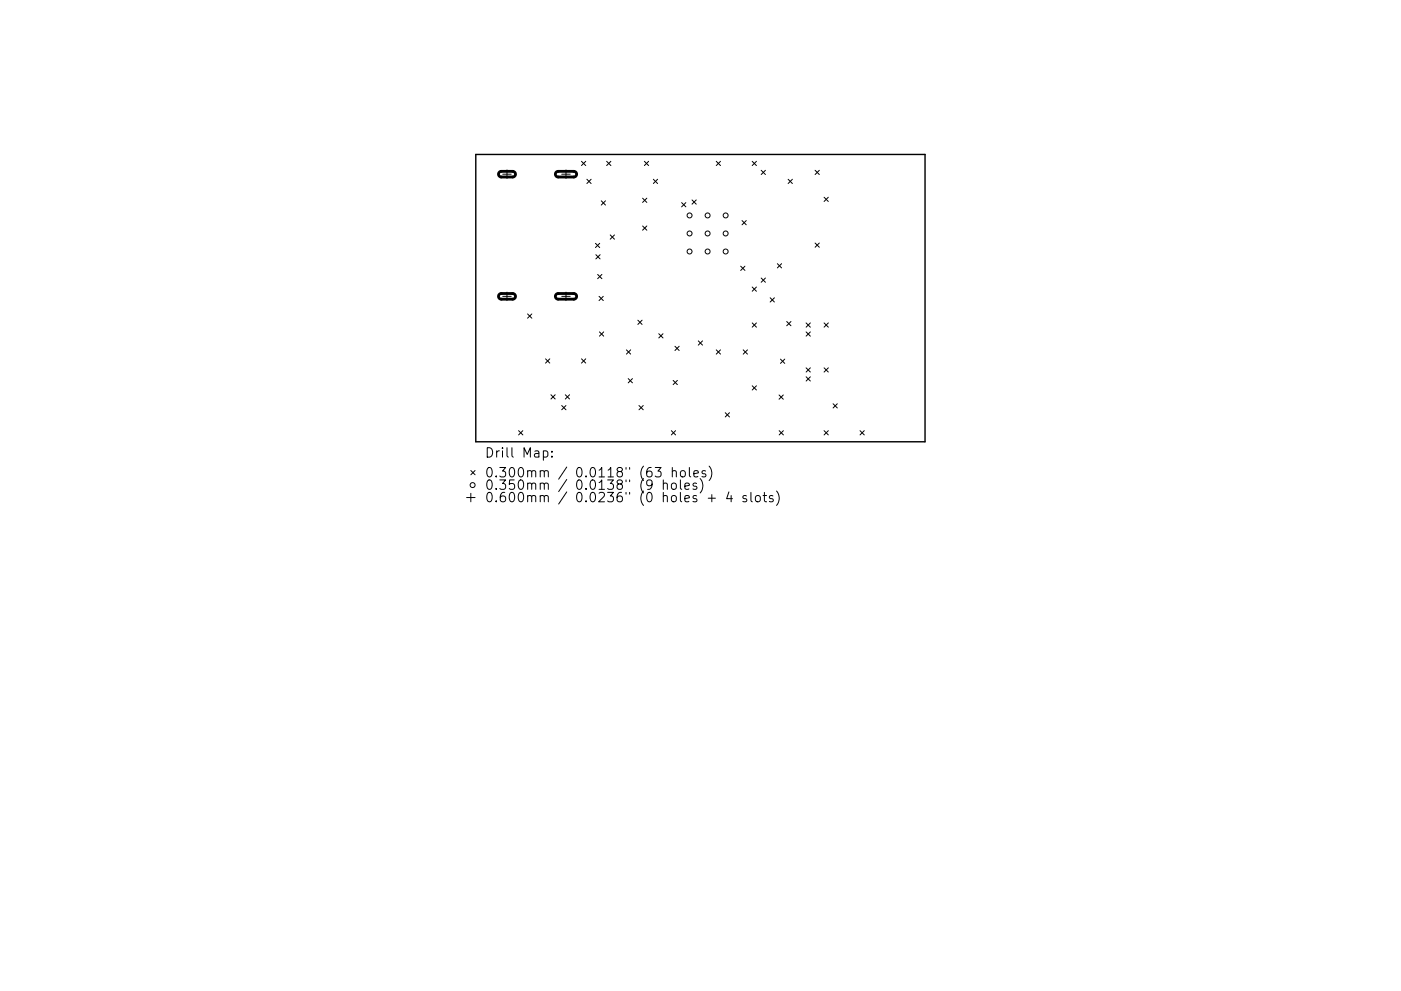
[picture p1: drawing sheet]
<svg xmlns="http://www.w3.org/2000/svg" width="297mm" height="210mm" viewBox="0 0 297 210" stroke-linecap="round" stroke-linejoin="round" font-family="sans-serif">
<defs><g id="words">
<g font-size="2.8">
<text x="102.7" y="97.1">Drill Map:</text>
<text x="102.7" y="101.3">0.300mm / 0.0118&quot; (63 holes)</text>
<text x="102.7" y="103.9">0.350mm / 0.0138&quot; (9 holes)</text>
<text x="102.7" y="106.6">0.600mm / 0.0236&quot; (0 holes + 4 slots)</text>
</g>
</g></defs>
<path d="M100.9 32.8h95.2v60.9h-95.2z" fill="none" stroke="#000" stroke-width=".3"/>
<g fill="none" stroke="#000" stroke-width=".21">
<path d="M106.6 37h1.8M107.5 36.1v1.8M119.1 37h1.8M120 36.1v1.8M123.3 34.2l.9 .9M124.2 34.2l-.9 .9M124.4 38l.9 .9M125.3 38l-.9 .9M128.6 34.2l.9 .9M129.5 34.2l-.9 .9M136.6 34.2l.9 .9M137.5 34.2l-.9 .9"/>
<path d="M138.5 38l.9 .9M139.4 38l-.9 .9M151.9 34.2l.9 .9M152.8 34.2l-.9 .9M159.5 34.2l.9 .9M160.4 34.2l-.9 .9M161.4 36.1l.9 .9M162.3 36.1l-.9 .9M167.1 38l.9 .9M168 38l-.9 .9M172.8 36.1l.9 .9M173.7 36.1l-.9 .9"/>
<path d="M126.2 51.6l.9 .9M126.3 54l.9 .9M126.7 58.2l.9 .9M127.1 51.6l-.9 .9M127.2 54l-.9 .9M127.5 42.6l.9 .9M127.6 58.2l-.9 .9M128.4 42.6l-.9 .9M129.4 49.8l.9 .9M130.3 49.8l-.9 .9M136.2 42l.9 .9M136.2 47.9l.9 .9"/>
<path d="M137.1 42l-.9 .9M137.1 47.9l-.9 .9M144.5 43l.9 .9M145.4 43l-.9 .9M146.7 42.4l.9 .9M147.6 42.4l-.9 .9M157 56.5l.9 .9M157.3 46.8l.9 .9M157.9 56.5l-.9 .9M158.2 46.8l-.9 .9M161.4 59l.9 .9M162.3 59l-.9 .9"/>
<path d="M164.8 55.9l.9 .9M165.7 55.9l-.9 .9M172.8 51.6l.9 .9M173.7 51.6l-.9 .9M174.7 41.8l.9 .9M175.6 41.8l-.9 .9M106.6 62.9h1.8M107.5 62v1.8M111.9 66.6l.9 .9M112.8 66.6l-.9 .9M115.7 76.1l.9 .9M116.6 76.1l-.9 .9"/>
<path d="M119.1 62.9h1.8M120 62v1.8M123.3 76.1l.9 .9M124.2 76.1l-.9 .9M127 62.9l.9 .9M127.1 70.4l.9 .9M127.9 62.9l-.9 .9M128 70.4l-.9 .9M132.8 74.2l.9 .9M133.7 74.2l-.9 .9M135.2 67.9l.9 .9M136.1 67.9l-.9 .9"/>
<path d="M139.7 70.8l.9 .9M140.6 70.8l-.9 .9M143.1 73.5l.9 .9M144 73.5l-.9 .9M148.1 72.3l.9 .9M149 72.3l-.9 .9M151.9 74.2l.9 .9M152.8 74.2l-.9 .9M157.6 74.2l.9 .9M158.5 74.2l-.9 .9M159.5 60.9l.9 .9M159.5 68.5l.9 .9"/>
<path d="M160.4 60.9l-.9 .9M160.4 68.5l-.9 .9M163.3 63.2l.9 .9M164.2 63.2l-.9 .9M165.5 76.2l.9 .9M166.4 76.2l-.9 .9M166.8 68.2l.9 .9M167.7 68.2l-.9 .9M170.9 79.9l.9 .9M170.9 68.5l.9 .9M170.9 70.4l.9 .9M170.9 78l.9 .9"/>
<path d="M171.8 70.4l-.9 .9M171.8 68.5l-.9 .9M171.8 78l-.9 .9M171.8 79.9l-.9 .9M174.7 68.5l.9 .9M174.7 78l.9 .9M175.6 68.5l-.9 .9M175.6 78l-.9 .9M99.8 99.8l.9 .9M100.7 99.8l-.9 .9M110 91.4l.9 .9M110.9 91.4l-.9 .9"/>
<path d="M115.2 95.7h.6l.4 .3v.6l-.2 .3h-.8M116.8 83.8l.9 .9M117 96.8v.2M117 95.7v.2M117.7 83.8l-.9 .9M119.1 86l.9 .9M119.9 83.8l.9 .9M120 86l-.9 .9M120.8 83.8l-.9 .9M133.2 80.3l.9 .9M134.1 80.3l-.9 .9M135.5 86l.9 .9"/>
<path d="M136.4 86l-.9 .9M138.9 99.2h1.3l-.7 .7a.54 .54 0 0 1 .7 .4v.5l-.2 .3-.8 .1-.3-.2M142.3 91.4l.9 .9M142.5 99.2v2M142.7 80.7l.9 .9M143.2 91.4l-.9 .9M143.6 80.7l-.9 .9M146.2 99.2v1.7l.2 .3M149.6 99.9h-.5l-.3 .2 .1 .3 .7 .2v.5h-.8M150.3 98.9a2.29 2.29 0 0 1 0 3M153.8 87.6l.9 .9M154.7 87.6l-.9 .9"/>
<path d="M159.5 81.9l.9 .9M160.4 81.9l-.9 .9M165.2 83.8l.9 .9M165.2 91.4l.9 .9M166.1 83.8l-.9 .9M166.1 91.4l-.9 .9M174.7 91.4l.9 .9M175.6 91.4l-.9 .9M176.6 85.7l.9 .9M177.5 85.7l-.9 .9M182.3 91.4l.9 .9M183.2 91.4l-.9 .9"/>
<path d="M98.9 105.6h1.8M99.8 104.7v1.8M140.6 102.7a.5 .5 0 0 1 .9 .1v1M140.6 101.8v2M142.5 100l.3-.1h.5l.1 1.3M142.5 102.6l.5-.1 .4 .4v.5l-.4 .4-.5-.1-.2-.3v-.5zM144.3 101.8v1.7l.2 .3M144.3 100a.54 .54 0 0 1 .6-.2 .54 .54 0 0 1 .4 .4v.6a.54 .54 0 0 1-.5 .4 .54 .54 0 0 1-.5-.4zM145.2 103.2l1-.2-.1-.4-.6-.1-.3 .3 .1 .9h.8M147.1 100.5l1-.2-.1-.4h-.6l-.3 .2 .1 1h.8M147.7 102.6l-.5-.1-.3 .3 .1 .3 .7 .2v.4h-.8M148.4 101.5a2.29 2.29 0 0 1 0 3.1"/>
<path d="M150.2 105.7h1.5M150.9 104.9v1.6M154.5 104.4l-.4 1.4h1.2M155 105.1v1.4M158.3 105.2l-.5-.1-.3 .3 .1 .3 .7 .2v.5h-.8M159.2 104.5v1.7l.3 .3M160.3 105.3l.2-.2a.54 .54 0 0 1 .7 .4v.6a.54 .54 0 0 1-.5 .4 .54 .54 0 0 1-.5-.4zM161.8 105.1h.7M162.1 104.5v1.7l.1 .2 .3 .1M163.9 105.2l-.5-.1-.3 .3 .1 .3 .7 .2v.5h-.8M164.6 104.2a2.29 2.29 0 0 1 0 3"/>
<circle cx="146.2" cy="49.5" r=".52"/>
<circle cx="146.2" cy="53.4" r=".52"/>
<circle cx="146.2" cy="45.7" r=".52"/>
<circle cx="150" cy="49.5" r=".53"/>
<circle cx="150" cy="45.7" r=".53"/>
<circle cx="150" cy="53.4" r=".53"/>
<circle cx="153.9" cy="49.5" r=".53"/>
<circle cx="153.9" cy="53.4" r=".53"/>
<circle cx="153.9" cy="45.7" r=".53"/>
<circle cx="100.2" cy="102.9" r=".52"/>
</g>
<path d="M105.9 36.5l.3-.1h2.6l.4 .2 .1 .5-.2 .3-.3 .1h-2.6l-.5-.4zM117.9 36.5l.4-.1h3.4l.4 .2 .1 .4-.1 .4-.3 .1-3.5 .1-.5-.4zM105.9 62.5l.3-.2h2.6l.4 .2 .1 .5-.2 .3-.3 .2h-2.6l-.5-.4zM117.9 62.5l.4-.2h3.4l.4 .2 .1 .4-.1 .4-.3 .2h-3.5l-.5-.4z" fill="none" stroke="#000" stroke-width=".6"/>
<use href="#words"/>
</svg>
